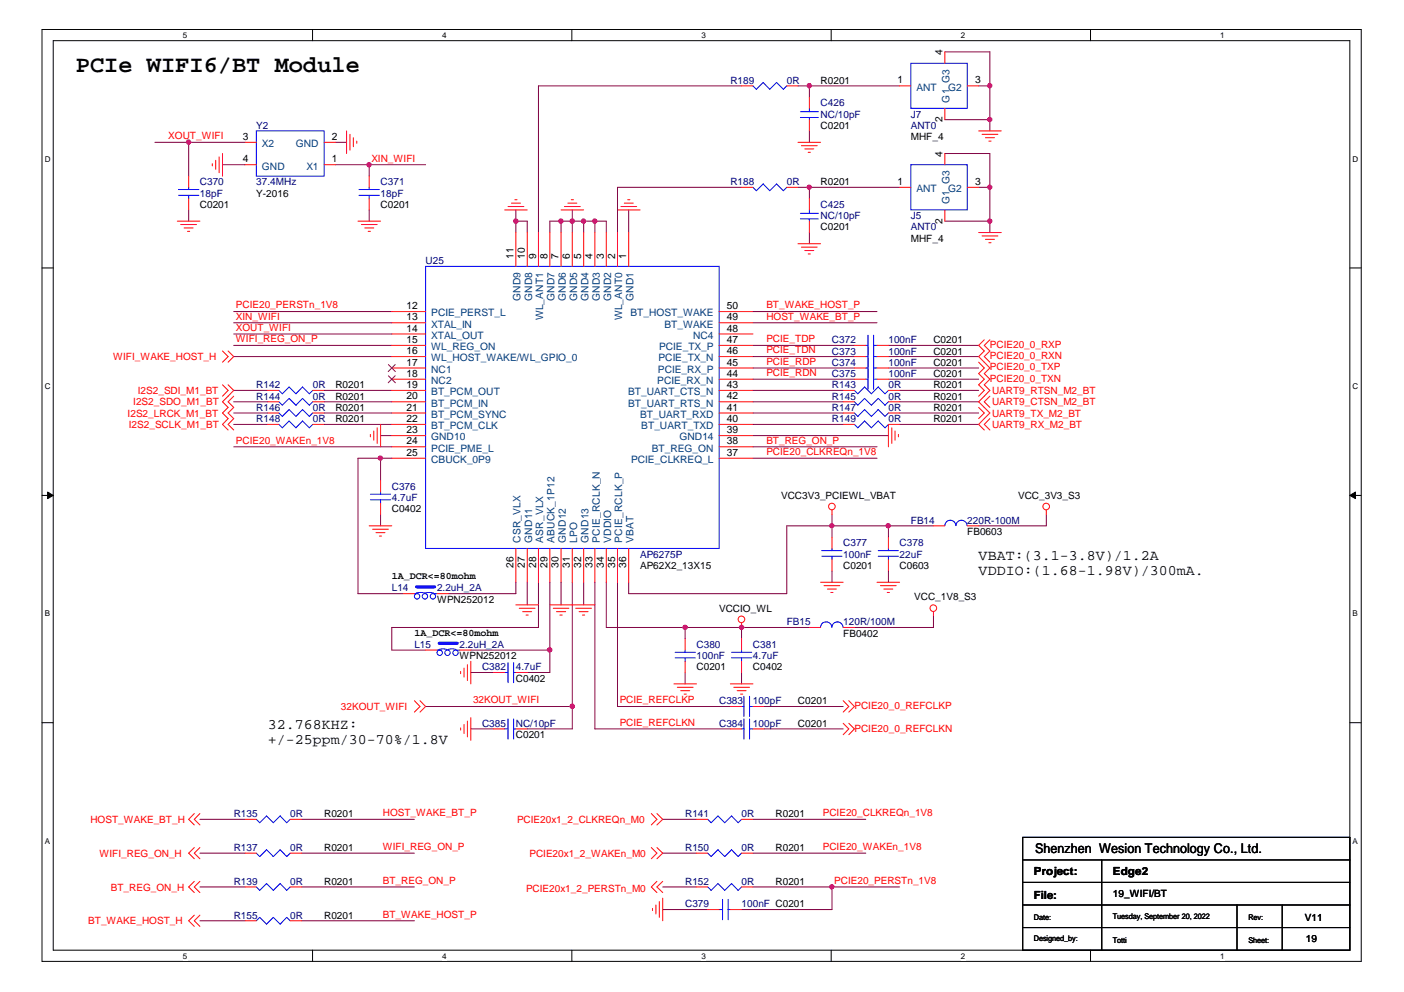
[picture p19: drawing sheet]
<svg xmlns="http://www.w3.org/2000/svg" width="297mm" height="210mm" viewBox="0 0 297 210" stroke-linecap="round" stroke-linejoin="round" font-family="sans-serif">
<defs><g id="words">
<text font-size="5" x="16" y="15.2">PCIe WIFI6/BT Module</text>
<g font-size="3.1">
<text x="207.1" y="118.5">VBAT:(3.1-3.8V)/1.2A</text>
<text x="207.1" y="121.6">VDDIO:(1.68-1.98V)/300mA.</text>
<text x="56.6" y="154.3">32.768KHZ:</text>
<text x="56.6" y="157.4">+/-25ppm/30-70%/1.8V</text>
</g>
<text font-size="2.8" x="219" y="180.4">Shenzhen Wesion Technology Co., Ltd.</text>
<g font-size="2.4">
<text x="218.7" y="185.1">Project:</text>
<text x="235.5" y="185.1">Edge2</text>
<text x="218.7" y="190.1">File:</text>
</g>
<g font-size="2.2">
<text x="199.4" y="11.7" transform="rotate(-90 199.4 11.7)">4</text>
<text x="189.9" y="17.7">1</text>
<text x="206.3" y="17.7">3</text>
<text x="51.4" y="29.6">3</text>
<text x="70.2" y="29.6">2</text>
<text x="199.4" y="25.8" transform="rotate(-90 199.4 25.8)">2</text>
<text x="51.4" y="34.3">4</text>
<text x="70.2" y="34.3">1</text>
<text x="199.4" y="33.2" transform="rotate(-90 199.4 33.2)">4</text>
<text x="189.9" y="39.1">1</text>
<text x="206.3" y="39.1">3</text>
<text x="199.4" y="47.3" transform="rotate(-90 199.4 47.3)">2</text>
<text x="108.6" y="54.7" transform="rotate(-90 108.6 54.7)">11</text>
<text x="111" y="54.7" transform="rotate(-90 111 54.7)">10</text>
<text x="113.4" y="54.7" transform="rotate(-90 113.4 54.7)">9</text>
<text x="115.8" y="54.7" transform="rotate(-90 115.8 54.7)">8</text>
<text x="118.2" y="54.7" transform="rotate(-90 118.2 54.7)">7</text>
<text x="120.6" y="54.7" transform="rotate(-90 120.6 54.7)">6</text>
<text x="123" y="54.7" transform="rotate(-90 123 54.7)">5</text>
<text x="125.3" y="54.7" transform="rotate(-90 125.3 54.7)">4</text>
<text x="127.8" y="54.7" transform="rotate(-90 127.8 54.7)">3</text>
<text x="130.1" y="54.7" transform="rotate(-90 130.1 54.7)">2</text>
<text x="132.5" y="54.7" transform="rotate(-90 132.5 54.7)">1</text>
<text x="86" y="65.4">12</text>
<text x="153.8" y="65.4">50</text>
<text x="86" y="67.8">13</text>
<text x="86" y="70.2">14</text>
<text x="153.8" y="70.2">48</text>
<text x="153.8" y="67.8">49</text>
<text x="86" y="77.4">17</text>
<text x="86" y="74.9">16</text>
<text x="86" y="72.6">15</text>
<text x="153.8" y="77.4">45</text>
<text x="153.8" y="72.6">47</text>
<text x="153.8" y="74.9">46</text>
<text x="86" y="79.7">18</text>
<text x="86" y="82.1">19</text>
<text x="153.8" y="82.1">43</text>
<text x="153.8" y="79.7">44</text>
<text x="86" y="89.3">22</text>
<text x="86" y="84.5">20</text>
<text x="86" y="86.9">21</text>
<text x="153.8" y="84.5">42</text>
<text x="153.8" y="89.3">40</text>
<text x="153.8" y="86.9">41</text>
<text x="86" y="94">24</text>
<text x="86" y="91.7">23</text>
<text x="153.8" y="91.7">39</text>
<text x="153.8" y="94">38</text>
<text x="86" y="96.4">25</text>
<text x="153.8" y="96.4">37</text>
<text x="108.6" y="120.2" transform="rotate(-90 108.6 120.2)">26</text>
<text x="111" y="120.2" transform="rotate(-90 111 120.2)">27</text>
<text x="113.4" y="120.2" transform="rotate(-90 113.4 120.2)">28</text>
<text x="115.8" y="120.2" transform="rotate(-90 115.8 120.2)">29</text>
<text x="118.2" y="120.2" transform="rotate(-90 118.2 120.2)">30</text>
<text x="120.6" y="120.2" transform="rotate(-90 120.6 120.2)">31</text>
<text x="123" y="120.2" transform="rotate(-90 123 120.2)">32</text>
<text x="125.3" y="120.2" transform="rotate(-90 125.3 120.2)">33</text>
<text x="127.8" y="120.2" transform="rotate(-90 127.8 120.2)">34</text>
<text x="130.1" y="120.2" transform="rotate(-90 130.1 120.2)">35</text>
<text x="132.5" y="120.2" transform="rotate(-90 132.5 120.2)">36</text>
</g>
<g font-size="2.2" fill="#004080">
<text x="193.9" y="19.2">ANT</text>
<text x="200.6" y="19.2">G2</text>
<text x="200.9" y="21.7" transform="rotate(-90 200.9 21.7)">G1 G3</text>
<text x="55.4" y="31.1">X2</text>
<text x="55.4" y="35.9">GND</text>
<text x="62.6" y="31.1">GND</text>
<text x="64.8" y="35.9">X1</text>
<text x="193.9" y="40.7">ANT</text>
<text x="200.6" y="40.7">G2</text>
<text x="200.9" y="43.2" transform="rotate(-90 200.9 43.2)">G1 G3</text>
<text x="110.2" y="63.7" transform="rotate(-90 110.2 63.7)">GND9</text>
<text x="112.6" y="63.7" transform="rotate(-90 112.6 63.7)">GND8</text>
<text x="117.3" y="63.7" transform="rotate(-90 117.3 63.7)">GND7</text>
<text x="119.7" y="63.7" transform="rotate(-90 119.7 63.7)">GND6</text>
<text x="122.1" y="63.7" transform="rotate(-90 122.1 63.7)">GND5</text>
<text x="124.5" y="63.7" transform="rotate(-90 124.5 63.7)">GND4</text>
<text x="126.9" y="63.7" transform="rotate(-90 126.9 63.7)">GND3</text>
<text x="129.3" y="63.7" transform="rotate(-90 129.3 63.7)">GND2</text>
<text x="134" y="63.7" transform="rotate(-90 134 63.7)">GND1</text>
<text x="91.2" y="69.3">XTAL_IN</text>
<text x="91.2" y="71.7">XTAL_OUT</text>
<text x="91.2" y="66.9">PCIE_PERST_L</text>
<text x="114.9" y="67.7" transform="rotate(-90 114.9 67.7)">WL_ANT1</text>
<text x="131.7" y="67.7" transform="rotate(-90 131.7 67.7)">WL_ANT0</text>
<text x="133.4" y="66.9">BT_HOST_WAKE</text>
<text x="140.6" y="69.3">BT_WAKE</text>
<text x="146.6" y="71.7">NC4</text>
<text x="91.2" y="76.5">WL_HOST_WAKE/WL_GPIO_0</text>
<text x="91.2" y="74.1">WL_REG_ON</text>
<text x="139.3" y="76.5">PCIE_TX_N</text>
<text x="139.4" y="74.1">PCIE_TX_P</text>
<text x="91.2" y="81.3">NC2</text>
<text x="91.2" y="78.9">NC1</text>
<text x="91.2" y="83.6">BT_PCM_OUT</text>
<text x="132.9" y="83.6">BT_UART_CTS_N</text>
<text x="139.1" y="81.3">PCIE_RX_N</text>
<text x="139.2" y="78.9">PCIE_RX_P</text>
<text x="91.2" y="86">BT_PCM_IN</text>
<text x="91.2" y="88.4">BT_PCM_SYNC</text>
<text x="132.9" y="86">BT_UART_RTS_N</text>
<text x="135.4" y="88.4">BT_UART_RXD</text>
<text x="91.2" y="90.8">BT_PCM_CLK</text>
<text x="91.2" y="95.6">PCIE_PME_L</text>
<text x="91.2" y="93.2">GND10</text>
<text x="135.7" y="90.8">BT_UART_TXD</text>
<text x="137.9" y="95.6">BT_REG_ON</text>
<text x="143.8" y="93.2">GND14</text>
<text x="91.2" y="98">CBUCK_0P9</text>
<text x="133.5" y="98">PCIE_CLKREQ_L</text>
<text x="110.2" y="114.9" transform="rotate(-90 110.2 114.9)">CSR_VLX</text>
<text x="112.6" y="114.9" transform="rotate(-90 112.6 114.9)">GND11</text>
<text x="114.9" y="114.9" transform="rotate(-90 114.9 114.9)">ASR_VLX</text>
<text x="117.3" y="114.9" transform="rotate(-90 117.3 114.9)">ABUCK_1P12</text>
<text x="119.7" y="114.9" transform="rotate(-90 119.7 114.9)">GND12</text>
<text x="122.1" y="114.9" transform="rotate(-90 122.1 114.9)">LPO</text>
<text x="124.5" y="114.9" transform="rotate(-90 124.5 114.9)">GND13</text>
<text x="126.9" y="114.9" transform="rotate(-90 126.9 114.9)">PCIE_RCLK_N</text>
<text x="129.3" y="114.9" transform="rotate(-90 129.3 114.9)">VDDIO</text>
<text x="131.7" y="114.9" transform="rotate(-90 131.7 114.9)">PCIE_RCLK_P</text>
<text x="134" y="114.9" transform="rotate(-90 134 114.9)">VBAT</text>
</g>
<g font-size="2.1" fill="#000080">
<text x="154.5" y="17.7">R189</text>
<text x="166.5" y="17.7">0R</text>
<text x="173.6" y="22.5">C426</text>
<text x="54.2" y="27.3">Y2</text>
<text x="173.6" y="24.9">NC/10pF</text>
<text x="192.7" y="24.9">J7</text>
<text x="192.7" y="27.3">ANT0</text>
<text x="42.3" y="39.2">C370</text>
<text x="42.3" y="41.6">18pF</text>
<text x="54.2" y="39.2">37.4MHz</text>
<text x="80.5" y="39.2">C371</text>
<text x="80.5" y="41.6">18pF</text>
<text x="154.5" y="39.2">R188</text>
<text x="166.5" y="39.2">0R</text>
<text x="173.6" y="44">C425</text>
<text x="173.6" y="46.4">NC/10pF</text>
<text x="192.7" y="46.4">J5</text>
<text x="192.7" y="48.7">ANT0</text>
<text x="90" y="55.9">U25</text>
<text x="176" y="75">C373</text>
<text x="176" y="72.6">C372</text>
<text x="176" y="77.4">C374</text>
<text x="188" y="75">100nF</text>
<text x="188" y="72.6">100nF</text>
<text x="188" y="77.4">100nF</text>
<text x="54.2" y="82.2">R142</text>
<text x="66.2" y="82.2">0R</text>
<text x="176" y="79.8">C375</text>
<text x="176" y="82.2">R143</text>
<text x="188" y="79.8">100nF</text>
<text x="188" y="82.2">0R</text>
<text x="54.2" y="87">R146</text>
<text x="54.2" y="84.6">R144</text>
<text x="54.2" y="89.3">R148</text>
<text x="66.2" y="87">0R</text>
<text x="66.2" y="84.6">0R</text>
<text x="66.2" y="89.3">0R</text>
<text x="176" y="87">R147</text>
<text x="176" y="84.6">R145</text>
<text x="176" y="89.3">R149</text>
<text x="188" y="87">0R</text>
<text x="188" y="84.6">0R</text>
<text x="188" y="89.3">0R</text>
<text x="82.9" y="103.7">C376</text>
<text x="82.9" y="106.1">4.7uF</text>
<text x="192.7" y="110.8">FB14</text>
<text x="204.6" y="110.8">220R-100M</text>
<text x="135.4" y="118">AP6275P</text>
<text x="178.4" y="115.6">C377</text>
<text x="178.4" y="118">100nF</text>
<text x="190.3" y="115.6">C378</text>
<text x="190.3" y="118">22uF</text>
<text x="82.9" y="125.2">L14</text>
<text x="92.5" y="125.2">2.2uH_2A</text>
<text x="87.7" y="137.1">L15</text>
<text x="97.2" y="137.1">2.2uH_2A</text>
<text x="147.4" y="137.1">C380</text>
<text x="159.3" y="137.1">C381</text>
<text x="166.5" y="132.3">FB15</text>
<text x="178.4" y="132.3">120R/100M</text>
<text x="102" y="141.9">C382</text>
<text x="109.1" y="141.9">4.7uF</text>
<text x="147.4" y="139.5">100nF</text>
<text x="159.3" y="139.5">4.7uF</text>
<text x="152.1" y="149">C383</text>
<text x="159.3" y="149">100pF</text>
<text x="102" y="153.8">C385</text>
<text x="109.1" y="153.8">NC/10pF</text>
<text x="152.1" y="153.8">C384</text>
<text x="159.3" y="153.8">100pF</text>
<text x="49.4" y="172.9">R135</text>
<text x="61.4" y="172.9">0R</text>
<text x="144.9" y="172.9">R141</text>
<text x="156.9" y="172.9">0R</text>
<text x="49.4" y="180.1">R137</text>
<text x="61.4" y="180.1">0R</text>
<text x="144.9" y="180.1">R150</text>
<text x="156.9" y="180.1">0R</text>
<text x="49.4" y="187.3">R139</text>
<text x="61.4" y="187.3">0R</text>
<text x="144.9" y="187.3">R152</text>
<text x="144.9" y="192">C379</text>
<text x="156.9" y="187.3">0R</text>
<text x="156.9" y="192">100nF C0201</text>
<text x="49.4" y="194.4">R155</text>
<text x="61.4" y="194.4">0R</text>
</g>
<g font-size="2.1">
<text x="173.6" y="17.7">R0201</text>
<text x="173.6" y="27.3">C0201</text>
<text x="192.7" y="29.6">MHF_4</text>
<text x="54.2" y="41.6">Y-2016</text>
<text x="173.6" y="39.2">R0201</text>
<text x="42.3" y="44">C0201</text>
<text x="80.5" y="44">C0201</text>
<text x="173.6" y="48.7">C0201</text>
<text x="192.7" y="51.2">MHF_4</text>
<text x="197.5" y="75">C0201</text>
<text x="197.5" y="72.6">C0201</text>
<text x="197.5" y="77.4">C0201</text>
<text x="71" y="82.2">R0201</text>
<text x="197.5" y="79.8">C0201</text>
<text x="197.5" y="82.2">R0201</text>
<text x="71" y="87">R0201</text>
<text x="71" y="84.6">R0201</text>
<text x="71" y="89.3">R0201</text>
<text x="197.5" y="87">R0201</text>
<text x="197.5" y="84.6">R0201</text>
<text x="197.5" y="89.3">R0201</text>
<text x="165.3" y="105.6">VCC3V3_PCIEWL_VBAT</text>
<text x="215.4" y="105.6">VCC_3V3_S3</text>
<text x="82.9" y="108.4">C0402</text>
<text x="204.6" y="113.2">FB0603</text>
<text x="82.9" y="122.6">1A_DCR&lt;=80mohm</text>
<text x="135.4" y="120.4">AP62X2_13X15</text>
<text x="178.4" y="120.4">C0201</text>
<text x="190.3" y="120.4">C0603</text>
<text x="92.5" y="127.6">WPN252012</text>
<text x="152.1" y="129.5">VCCIO_WL</text>
<text x="193.4" y="127.1">VCC_1V8_S3</text>
<text x="87.7" y="134.5">1A_DCR&lt;=80mohm</text>
<text x="178.4" y="134.7">FB0402</text>
<text x="97.2" y="139.5">WPN252012</text>
<text x="147.4" y="141.9">C0201</text>
<text x="159.3" y="141.9">C0402</text>
<text x="109.1" y="144.2">C0402</text>
<text x="168.8" y="149">C0201</text>
<text x="168.8" y="153.8">C0201</text>
<text x="109.1" y="156.2">C0201</text>
<text x="68.6" y="172.9">R0201</text>
<text x="164.1" y="172.9">R0201</text>
<text x="68.6" y="180.1">R0201</text>
<text x="164.1" y="180.1">R0201</text>
<text x="68.6" y="187.3">R0201</text>
<text x="164.1" y="187.3">R0201</text>
<text x="235.5" y="189.9">19_WIFI/BT</text>
<text x="68.6" y="194.4">R0201</text>
<text x="276.1" y="194.9">V11</text>
<text x="276.3" y="199.4">19</text>
</g>
<g font-size="2.1" fill="#f00">
<text x="35.6" y="29.4">XOUT_WIFI</text>
<text x="78.6" y="34.2">XIN_WIFI</text>
<text x="49.9" y="65.2">PCIE20_PERSTn_1V8</text>
<text x="162.1" y="65.2">BT_WAKE_HOST_P</text>
<text x="49.9" y="67.6">XIN_WIFI</text>
<text x="49.9" y="70">XOUT_WIFI</text>
<text x="162.1" y="67.6">HOST_WAKE_BT_P</text>
<text x="23.9" y="76.2">WIFI_WAKE_HOST_H</text>
<text x="49.9" y="72.4">WIFI_REG_ON_P</text>
<text x="162.1" y="77.2">PCIE_RDP</text>
<text x="162.1" y="74.8">PCIE_TDN</text>
<text x="162.1" y="72.4">PCIE_TDP</text>
<text x="209.4" y="73.6">PCIE20_0_RXP</text>
<text x="209.4" y="76">PCIE20_0_RXN</text>
<text x="29.2" y="83.4">I2S2_SDI_M1_BT</text>
<text x="162.1" y="79.6">PCIE_RDN</text>
<text x="209.4" y="78.4">PCIE20_0_TXP</text>
<text x="209.4" y="80.7">PCIE20_0_TXN</text>
<text x="209.9" y="83.4">UART9_RTSN_M2_BT</text>
<text x="27" y="88.2">I2S2_LRCK_M1_BT</text>
<text x="28.2" y="85.8">I2S2_SDO_M1_BT</text>
<text x="209.9" y="85.8">UART9_CTSN_M2_BT</text>
<text x="209.9" y="88.2">UART9_TX_M2_BT</text>
<text x="27.3" y="90.5">I2S2_SCLK_M1_BT</text>
<text x="49.9" y="93.9">PCIE20_WAKEn_1V8</text>
<text x="162.1" y="93.9">BT_REG_ON_P</text>
<text x="209.9" y="90.5">UART9_RX_M2_BT</text>
<text x="162.1" y="96.3">PCIE20_CLKREQn_1V8</text>
<text x="100.1" y="148.8">32KOUT_WIFI</text>
<text x="131.1" y="148.8">PCIE_REFCLKP</text>
<text x="72.1" y="150.2">32KOUT_WIFI</text>
<text x="131.1" y="153.6">PCIE_REFCLKN</text>
<text x="180.8" y="150">PCIE20_0_REFCLKP</text>
<text x="180.8" y="154.8">PCIE20_0_REFCLKN</text>
<text x="81" y="172.7">HOST_WAKE_BT_P</text>
<text x="174.1" y="172.7">PCIE20_CLKREQn_1V8</text>
<text x="19.1" y="174.1">HOST_WAKE_BT_H</text>
<text x="81" y="179.8">WIFI_REG_ON_P</text>
<text x="109.4" y="174.1">PCIE20x1_2_CLKREQn_M0</text>
<text x="174.1" y="179.8">PCIE20_WAKEn_1V8</text>
<text x="21" y="181.3">WIFI_REG_ON_H</text>
<text x="112" y="181.3">PCIE20x1_2_WAKEn_M0</text>
<text x="23.5" y="188.4">BT_REG_ON_H</text>
<text x="81" y="187">BT_REG_ON_P</text>
<text x="111.3" y="188.7">PCIE20x1_2_PERSTn_M0</text>
<text x="176.5" y="187">PCIE20_PERSTn_1V8</text>
<text x="18.7" y="195.6">BT_WAKE_HOST_H</text>
<text x="81" y="194.2">BT_WAKE_HOST_P</text>
</g>
<g font-size="1.7">
<text x="38.7" y="8">5</text>
<text x="93.6" y="8">4</text>
<text x="148.4" y="8">3</text>
<text x="203.3" y="8">2</text>
<text x="258.1" y="8">1</text>
<text x="9.5" y="34.2">D</text>
<text x="286.2" y="34.2">D</text>
<text x="9.5" y="82.3">C</text>
<text x="286.2" y="82.3">C</text>
<text x="9.5" y="130.4">B</text>
<text x="286.2" y="130.4">B</text>
<text x="9.5" y="178.5">A</text>
<text x="286.2" y="178.5">A</text>
<text x="218.7" y="194.7">Date:</text>
<text x="235.5" y="194.4">Tuesday, September 20, 2022</text>
<text x="264.1" y="194.7">Rev:</text>
<text x="38.7" y="202.8">5</text>
<text x="93.6" y="202.8">4</text>
<text x="148.4" y="202.8">3</text>
<text x="203.3" y="202.8">2</text>
<text x="218.7" y="199.2">Designed_by:</text>
<text x="235.5" y="199.4">Totti</text>
<text x="258.1" y="202.8">1</text>
<text x="264.1" y="199.4">Sheet:</text>
</g>
</g></defs>
<path d="M8.9 6.2h279.1v197.2h-279.1zM11.3 8.6h274.3v192.5h-274.3z" fill="none" stroke="#000" stroke-width=".21"/>
<g fill="#fff">
<path d="M38.7 6.5h.9v1.9h-.9z"/>
<path d="M38.7 201.3h.9v1.9h-.9z"/>
</g>
<path d="M66.1 6.2v2.4M66.1 201.1v2.3" fill="none" stroke="#000" stroke-width=".21"/>
<g fill="#fff">
<path d="M93.6 6.5h.9v1.9h-.9z"/>
<path d="M93.6 201.3h.9v1.9h-.9z"/>
</g>
<path d="M121 6.2v2.4M121 201.1v2.3" fill="none" stroke="#000" stroke-width=".21"/>
<g fill="#fff">
<path d="M148.4 6.5h1v1.9h-1z"/>
<path d="M148.4 201.3h1v1.9h-1z"/>
</g>
<path d="M175.9 6.2v2.4M175.9 201.1v2.3" fill="none" stroke="#000" stroke-width=".21"/>
<g fill="#fff">
<path d="M203.3 6.5h.9v1.9h-.9z"/>
<path d="M203.3 201.3h.9v1.9h-.9z"/>
</g>
<path d="M230.7 6.2v2.4M230.7 201.1v2.3" fill="none" stroke="#000" stroke-width=".21"/>
<g fill="#fff">
<path d="M258.1 6.5h1v1.9h-1z"/>
<path d="M258.1 201.3h1v1.9h-1z"/>
<path d="M9.5 32.7h1.2v1.9h-1.2z"/>
<path d="M286.2 32.7h1.2v1.9h-1.2z"/>
<path d="M9.5 80.7h1.2v1.9h-1.2z"/>
<path d="M286.2 80.7h1.2v1.9h-1.2z"/>
</g>
<path d="M8.9 56.7h2.4M285.6 56.7h2.4" fill="none" stroke="#000" stroke-width=".21"/>
<g fill="#fff">
<path d="M9.5 128.9h1.1v1.9h-1.1z"/>
<path d="M286.2 128.9h1.1v1.9h-1.1z"/>
</g>
<path d="M8.9 104.8h2.4M285.6 104.8h2.4" fill="none" stroke="#000" stroke-width=".21"/>
<g fill="#000" stroke="#000" stroke-width=".21">
<path d="M10.1 104.1l1.2 .7-1.2 .7z" fill-rule="evenodd"/>
<path d="M285.6 104.8l1.2-.7v1.4z" fill-rule="evenodd"/>
</g>
<g fill="#fff">
<path d="M9.5 177h1.1v1.9h-1.1z"/>
<path d="M286.2 177h1.1v1.9h-1.1z"/>
</g>
<path d="M8.9 152.9h2.4M285.6 152.9h2.4M216.4 177.2h69.2v23.9h-69.2zM216.4 196.3h69.2M216.4 191.5h69.2M216.4 186.7h69.2M216.4 182h69.2M233.1 182v19.1M261.7 191.5v9.6M271.3 191.5v9.6" fill="none" stroke="#000" stroke-width=".21"/>
<g fill="none" stroke="#800040" stroke-width=".21">
<path d="M156.9 18.2h-43v31M168.8 18.2h21.5M171.2 18.2v2.3M199.9 11h9.5v16.7M207.1 18.2h2.3M32.8 30.1h19.1M39.9 30.1v7.2M47.1 34.9h4.8M71 30.1h2.3M71 34.9h19M78.1 34.9v2.4M156.9 39.6h-26.3v9.6"/>
<path d="M168.8 39.6h21.5M171.2 27.7v2.4M171.2 39.6v2.5M199.9 32.5h9.5v16.7M199.9 25.3h9.5M207.1 39.6h2.3M39.9 44.4v2.4M78.1 44.4v2.4M109.1 46.8h2.4v2.4M109.1 44.4v4.8M116.3 49.2v-2.4h12v2.4M118.7 46.8v2.4"/>
<path d="M121.1 44.4v4.8M123.5 46.8v2.4M125.9 46.8v2.4M133 44.4v4.8M171.2 49.2v2.4M199.9 46.8h9.5M49.4 68.3h33.5M49.4 65.9h33.5M49.4 75.5h33.5M49.4 73.1h33.5M49.4 70.7h33.5M159.3 68.3h26.2"/>
<path d="M159.3 65.9h26.2M159.3 77.9h21.5M159.3 75.5h21.5M159.3 73.1h21.5M188 77.9h19.1M188 75.5h19.1M188 73.1h19.1M49.4 85h7.2M49.4 82.6h7.2M49.4 89.8h7.2M49.4 87.4h7.2M49.4 94.5h33.5"/>
<path d="M68.6 85h14.3M68.6 82.6h14.3M68.6 89.8h14.3M68.6 87.4h14.3M80.5 92.2h2.4M80.5 97v4.7M82.9 97h-7.2v28.6h9.6M159.3 85h19.1M159.3 82.6h19.1M159.3 89.8h19.1M159.3 87.4h19.1M159.3 80.2h21.5"/>
<path d="M159.3 97h26.2M159.3 94.5h26.2M159.3 92.2h28.7M188 80.2h19.1M190.3 85h16.8M190.3 82.6h16.8M190.3 89.8h16.8M190.3 87.4h16.8M80.5 108.9v2.4M176 108.9v4.8M188 111.3v2.4M197.5 111.3h-31v14.3h-33.5v-2.4"/>
<path d="M221.4 108.9v2.4h-14.3M99.6 137.6h16.7M109.1 123.2v2.4h-14.3M111.5 123.2v4.8M113.9 123.2v9.6h-31v4.8h7.1M116.3 123.2v19.1h-4.8M118.7 123.2v4.8M121.1 123.2v31h-9.6M123.5 123.2v4.8M125.9 123.2v31h28.6M128.3 123.2v9.6h42.9M130.6 123.2v26.3h23.9"/>
<path d="M144.9 132.8v2.3M156.9 132.8v2.3M176 120.8v2.4M188 120.8v2.4M197.5 130.4v2.4h-16.7M90 149.5h31.1M99.6 154.2h4.8M99.6 142.3h4.8M144.9 142.3v2.4M156.9 142.3v2.4M161.7 154.2h16.7M161.7 149.5h16.7"/>
<path d="M42.3 173.4h9.6M63.8 173.4h23.9M140.2 173.4h7.2M159.3 173.4h23.9M42.3 180.5h9.6M42.3 187.7h9.6M42.3 194.8h9.6M63.8 180.5h23.9M63.8 187.7h23.9M63.8 194.8h23.9M140.2 180.5h7.2M140.2 187.7h7.2"/>
<path d="M140.2 192.5h9.5M159.3 180.5h23.9M159.3 187.7h31M176 187.7v4.8h-19.1"/>
</g>
<g fill="#f0f" stroke="#f0f" stroke-width=".21">
<circle cx="109.1" cy="46.8" r=".47"/>
<circle cx="116.3" cy="137.5" r=".47"/>
<circle cx="121.1" cy="149.4" r=".47"/>
<circle cx="121.1" cy="46.8" r=".47"/>
<circle cx="118.7" cy="46.8" r=".46"/>
<circle cx="123.4" cy="46.8" r=".46"/>
<circle cx="125.8" cy="46.8" r=".46"/>
<circle cx="80.5" cy="96.9" r=".46"/>
<circle cx="39.9" cy="30.1" r=".46"/>
<circle cx="78.1" cy="34.8" r=".46"/>
<circle cx="156.9" cy="132.7" r=".46"/>
<circle cx="145" cy="132.7" r=".46"/>
<circle cx="187.9" cy="111.2" r=".46"/>
<circle cx="176" cy="111.2" r=".46"/>
<circle cx="209.4" cy="39.6" r=".45"/>
<circle cx="209.4" cy="46.8" r=".46"/>
<circle cx="209.4" cy="25.3" r=".45"/>
<circle cx="209.4" cy="18.1" r=".46"/>
<circle cx="176" cy="187.7" r=".46"/>
<circle cx="171.2" cy="18.1" r=".46"/>
<circle cx="171.2" cy="39.6" r=".45"/>
</g>
<g fill="none" stroke="#f00" stroke-width=".21">
<path d="M156.9 18.2h2.4M166.5 18.2h2.3M190.3 18.2h2.4M199.9 11v2.4M204.6 18.2h2.5M39.9 37.3v2.3M44.9 34.6v.5M45.6 33.9v1.9M46.4 33.2v3.3M47.1 32.5v4.8M51.9 30.1h2.3M51.9 34.9h2.3"/>
<path d="M68.6 30.1h2.4M68.6 34.9h2.4M73.3 27.7v4.8M74 28.4v3.4M74.8 29.1v1.9M75.5 29.9v.4M78.1 37.3v2.3M156.9 39.6h2.4M166.5 39.6h2.3M168.8 30.1h4.8M169.5 30.8h3.4M170.3 31.5h1.9"/>
<path d="M171 32.2h.4M171.2 20.5v2.4M171.2 25.3v2.4M190.3 39.6h2.4M199.9 22.9v2.4M199.9 32.5v2.4M204.6 39.6h2.5M207.1 27.7h4.7M207.8 28.4h3.3M208.5 29.1h1.9M209.2 29.9h.5M37.5 46.8h4.8"/>
<path d="M38.2 47.5h3.4M38.9 48.2h2M39.7 49h.4M39.9 42.1v2.3M75.7 46.8h4.8M76.5 47.5h3.3M77.2 48.2h1.9M77.9 49h.5M78.1 42.1v2.3M106.8 44.4h4.7M107.5 43.7h3.3M108.2 43h1.9"/>
<path d="M108.9 42.3h.5M109.1 49.2v7.2M111.5 49.2v7.2M113.9 49.2v7.2M116.3 49.2v7.2M118.7 44.4h4.8M118.7 49.2v7.2M119.4 43.7h3.4M120.1 43h1.9M120.9 42.3h.4M121.1 49.2v7.2M123.5 49.2v7.2"/>
<path d="M125.9 49.2v7.2M128.3 49.2v7.2M130.6 44.4h4.8M130.6 49.2v7.2M131.4 43.7h3.3M132.1 43h1.9M132.8 42.3h.5M133 49.2v7.2M168.8 51.6h4.8M169.5 52.3h3.4M170.3 53h1.9M171 53.7h.4"/>
<path d="M171.2 42.1v2.3M171.2 46.8v2.4M199.9 44.4v2.4M207.1 49.2h4.7M207.8 49.9h3.3M208.5 50.6h1.9M209.2 51.4h.5M47.1 74.3l1.2 1.2-1.2 1.1M48.3 74.3l1.1 1.2-1.1 1.1M82.9 75.5h7.1M82.9 73.1h7.1M82.9 77.9h7.1"/>
<path d="M82.9 68.3h7.1M82.9 70.7h7.1M82.9 65.9h7.1M152.1 75.5h7.2M152.1 73.1h7.2M152.1 77.9h7.2M152.1 68.3h7.2M152.1 70.7h7.2M152.1 65.9h7.2M180.8 75.5h2.4M180.8 73.1h2.4M180.8 77.9h2.4"/>
<path d="M185.5 75.5h2.5M185.5 73.1h2.5M185.5 77.9h2.5M207.1 76.6l1.1 1.3-1.1 1.2 1.1 1.1-1.1 1.2 1.1 1.2-1.1 1.2M208.2 71.9l-1.1 1.2 1.1 1.2-1.1 1.2 2.3 2.4-1.2 1.2 1.2 1.1-1.2 1.2 1.2 1.2-2.3 2.4 2.3 2.4-2.3 2.4 1.1 1.2M209.4 71.9l-1.2 1.2 1.2 1.2-1.2 1.2 1.2 1.1M47.1 81.4l1.2 1.2-1.2 1.2M48.3 81.4l1.1 1.2-2.3 2.4 1.2 1.2-1.2 1.2 1.2 1.2-1.2 1.2 1.2 1.2M49.4 83.8l-1.1 1.2 1.1 1.2-1.1 1.2 1.1 1.2-1.1 1.2 1.1 1.2M56.6 87.4h2.4M56.6 82.6h2.4M56.6 85h2.4"/>
<path d="M56.6 89.8h2.4M66.2 87.4h2.4M66.2 82.6h2.4M66.2 85h2.4M66.2 89.8h2.4M78.4 91.9v.5M79.1 91.2v1.9M79.8 90.5v3.3M80.5 89.8v4.7M82.9 80.2h7.1M82.9 87.4h7.1M82.9 82.6h7.1"/>
<path d="M82.9 85h7.1M82.9 89.8h7.1M82.9 97h7.1M82.9 92.2h7.1M82.9 94.5h7.1M152.1 80.2h7.2M152.1 87.4h7.2M152.1 82.6h7.2M152.1 85h7.2M152.1 89.8h7.2M152.1 97h7.2M152.1 92.2h7.2"/>
<path d="M152.1 94.5h7.2M178.4 87.4h2.4M178.4 82.6h2.4M178.4 85h2.4M178.4 89.8h2.4M180.8 80.2h2.4M185.5 80.2h2.5M188 87.4h2.3M188 82.6h2.3M188 85h2.3M188.7 90.5v3.3M189.4 91.2v1.9"/>
<path d="M190.1 91.9v.5M190.3 89.8h-2.3v4.7M207.1 86.2l1.1 1.2-1.1 1.2M209.4 83.8l-1.2 1.2 1.2 1.2M209.4 88.6l-1.2 1.2 1.2 1.2M78.1 111.3h4.8M78.8 112h3.4M79.5 112.7h1.9M80.3 113.4h.4M80.5 101.7v2.4M80.5 106.5v2.4M109.1 116v7.2"/>
<path d="M111.5 116v7.2M113.9 116v7.2M116.3 116v7.2M118.7 116v7.2M121.1 116v7.2M123.5 116v7.2M125.9 116v7.2M128.3 116v7.2M130.6 116v7.2M133 116v7.2M176 107.9v1M176 113.7v2.3"/>
<path d="M176 118.4v2.4M188 113.7v2.3M188 118.4v2.4M197.5 111.3h2.4M204.6 111.3h2.5M221.4 107.9v1M85.3 125.6h2.4M90 137.6h2.5M92.5 125.6h2.3M97.2 137.6h2.4M99.6 139.9v4.8M109.1 128h4.8"/>
<path d="M109.9 128.7h3.3M110.6 129.4h1.9M111.3 130.1h.5M116.3 128h9.6M117.1 128.7h3.3M117.7 129.4h2M118.4 130.1h.6M121.8 128.7h3.3M122.5 129.4h1.9M123.2 130.1h.5M144.9 135.1v2.5M144.9 139.9v2.4"/>
<path d="M156.9 131.8v1M156.9 135.1v2.5M156.9 139.9v2.4M171.2 132.8h2.4M173.6 123.2h4.8M174.3 123.9h3.4M175 124.6h2M175.8 125.4h.4M178.4 132.8h2.4M185.5 123.2h4.8M186.3 123.9h3.3M187 124.6h1.9"/>
<path d="M187.7 125.4h.5M197.5 129.4v1M87.7 148.3l1.2 1.2-1.2 1.2M88.9 148.3l1.1 1.2-1.1 1.2M97.5 142.1v.5M97.5 154v.5M98.2 141.4v1.9M98.2 153.3v1.9M98.9 140.6v3.4M98.9 152.6v3.3M99.6 151.9v4.7M104.4 154.2h2.4"/>
<path d="M104.4 142.3h2.4M109.1 154.2h2.4M109.1 142.3h2.4M142.6 144.7h4.8M143.3 145.4h3.3M144 146.1h1.9M144.7 146.9h.5M154.5 144.7h4.8M154.5 149.5h2.4M154.5 154.2h2.4M155.2 145.4h3.4M156 146.1h1.9"/>
<path d="M156.7 146.9h.4M159.3 149.5h2.4M159.3 154.2h2.4M178.4 148.3l1.2 1.2-1.2 1.2M178.4 153l1.2 1.2-1.2 1.3M179.6 148.3l1.2 1.2-1.2 1.2M179.6 153l1.2 1.2-1.2 1.3M41.1 179.3l-1.2 1.2 1.2 1.2M41.1 172.1l-1.2 1.3 1.2 1.2M42.3 179.3l-1.2 1.2 1.2 1.2M42.3 172.1l-1.2 1.3 1.2 1.2M51.9 173.4h2.3"/>
<path d="M61.4 173.4h2.4M137.8 172.1l1.2 1.3-1.2 1.2M137.8 179.3l1.2 1.2-1.2 1.2M139 172.1l1.2 1.3-1.2 1.2M139 179.3l1.2 1.2-1.2 1.2M147.4 173.4h2.3M156.9 173.4h2.4M41.1 186.5l-1.2 1.2 1.2 1.2M41.1 193.6l-1.2 1.2 1.2 1.2M42.3 186.5l-1.2 1.2 1.2 1.2M42.3 193.6l-1.2 1.2 1.2 1.2M51.9 187.7h2.3"/>
<path d="M51.9 194.8h2.3M51.9 180.5h2.3M61.4 187.7h2.4M61.4 194.8h2.4M61.4 180.5h2.4M138 192.2v.5M138.8 191.5v1.9M139 186.5l-1.2 1.2 1.2 1.2M139.5 190.8v3.3M140.2 190v4.8M140.2 186.5l-1.2 1.2 1.2 1.2M147.4 187.7h2.3"/>
<path d="M147.4 180.5h2.3M149.7 192.5h2.4M154.5 192.5h2.4M156.9 187.7h2.4M156.9 180.5h2.4"/>
<circle cx="176" cy="107.2" r=".7"/>
<circle cx="221.3" cy="107.2" r=".7"/>
<circle cx="156.9" cy="131" r=".7"/>
<circle cx="197.5" cy="128.7" r=".7"/>
</g>
<g fill="none" stroke="#00f" stroke-width=".21">
<path d="M159.3 18.2l.7 .7 1.5-1.4 1.4 1.4 1.4-1.4 1.4 1.4 .8-.7M192.7 13.4h11.9v9.5h-11.9zM39.9 39.6v.5M54.2 27.7h14.4v9.6h-14.4zM78.1 39.6v.5M159.3 39.6l.7 .8 1.5-1.5 1.4 1.5 1.4-1.5 1.4 1.5 .8-.8M169.3 23.6h3.8M169.3 24.9h3.8M171.2 22.9v.7M171.2 24.9v.4M192.7 34.9h11.9v9.5h-11.9zM37.8 41.3h4.3"/>
<path d="M37.8 40.1h4.3M39.9 41.3v.8M75.9 41.3h4.4M75.9 40.1h4.4M78.1 41.3v.8M90 56.4h62.1v59.6h-62.1zM169.3 45.1h3.8M169.3 46.3h3.8M171.2 44.4v.7M171.2 46.3v.5M183.2 75.5h.4M183.2 73.1h.4"/>
<path d="M183.2 77.9h.4M183.6 70.9v11.5M184.8 70.9v11.5M184.8 75.5h.7M184.8 73.1h.7M184.8 77.9h.7M59 87.4l.7 .7 1.5-1.4 1.4 1.4 1.4-1.4 1.4 1.4 .8-.7M59 82.6l.7 .7 1.5-1.4 1.4 1.4 1.4-1.4 1.4 1.4 .8-.7M59 85l.7 .7 1.5-1.4 1.4 1.4 1.4-1.4 1.4 1.4 .8-.7M59 89.8l.7 .7 1.5-1.4 1.4 1.4 1.4-1.4 1.4 1.4 .8-.7M180.8 87.4l.7 .7 1.4-1.4 1.5 1.4 1.4-1.4 1.4 1.4 .8-.7M180.8 85l.7 .7 1.4-1.4 1.5 1.4 1.4-1.4 1.4 1.4 .8-.7"/>
<path d="M180.8 89.8l.7 .7 1.4-1.4 1.5 1.4 1.4-1.4 1.4 1.4 .8-.7M180.8 82.6l.7 .7 1.4-1.4 1.5 1.4 1.4-1.4 1.4 1.4 .8-.7M183.2 80.2h.4M184.8 80.2h.7M78.4 105.8h4.2M78.4 104.6h4.2M80.5 104.1v.5M80.5 105.8v.7M173.9 117.7h4.2M173.9 116.5h4.2M176 116v.5M176 117.7v.7"/>
<path d="M185.8 117.7h4.3M185.8 116.5h4.3M188 116v.5M188 117.7v.7M199.9 111.2a1.16 1.16 0 0 1 1.2-1.1 1.16 1.16 0 0 1 1.1 1.1M202.3 111.2a1.16 1.16 0 0 1 1.1-1.1 1.16 1.16 0 0 1 1.2 1.1M87.7 125.6h.7M88.1 125.5l.8-.1 .9 .1M90 125.5l.8-.1 .9 .1M91.7 125.6h.8M92.5 137.6h.7M92.8 137.4l.9-.1 .9 .1"/>
<path d="M94.7 137.4l.9-.1 .9 .1M96.5 137.6h.7M142.8 139.2h4.3M142.8 138h4.3M144.9 137.6v.4M144.9 139.2v.7M154.8 139.2h4.2M154.8 138h4.2M156.9 137.6v.4M156.9 139.2v.7M173.6 132.7a1.19 1.19 0 0 1 1.2-1.1 1.19 1.19 0 0 1 1.2 1.1M176 132.7a1.16 1.16 0 0 1 1.2-1.1 1.16 1.16 0 0 1 1.2 1.1"/>
<path d="M106.8 154.2h.7M106.8 142.3h.7M107.5 140.2v4.3M107.5 152.1v4.3M108.7 154.2h.4M108.7 140.2v4.3M108.7 152.1v4.3M108.7 142.3h.4M156.9 149.5h.5M156.9 154.2h.5M157.4 147.3v4.3M157.4 152.1v4.3"/>
<path d="M158.6 149.5h.7M158.6 147.3v4.3M158.6 152.1v4.3M158.6 154.2h.7M54.2 173.4l.7 .7 1.5-1.5 1.4 1.5 1.5-1.5 1.4 1.5 .7-.7M149.7 173.4l.8 .7 1.4-1.5 1.4 1.5 1.5-1.5 1.4 1.5 .7-.7M54.2 187.7l.7 .7 1.5-1.4 1.4 1.4 1.5-1.4 1.4 1.4 .7-.7M54.2 194.8l.7-.7 1.5 1.5 1.4-1.5 1.5 1.5 1.4-1.5 .7 .7M54.2 180.5l.7 .7 1.5-1.4 1.4 1.4 1.5-1.4 1.4 1.4 .7-.7M149.7 187.7l.8 .7 1.4-1.4 1.4 1.4 1.5-1.4 1.4 1.4 .7-.7M149.7 180.5l.8 .7 1.4-1.4 1.4 1.4 1.5-1.4 1.4 1.4 .7-.7M152.1 192.5h.8"/>
<path d="M152.9 190.3v4.3M154.1 192.5h.4M154.1 190.3v4.3"/>
<circle cx="88.2" cy="126.2" r=".57"/>
<circle cx="89.9" cy="126.2" r=".57"/>
<circle cx="91.6" cy="126.2" r=".57"/>
<circle cx="93" cy="138.1" r=".57"/>
<circle cx="94.7" cy="138.1" r=".57"/>
<circle cx="96.4" cy="138.1" r=".57"/>
</g>
<path d="M88.1 124.2h3.8M92.9 136.1h3.8" fill="none" stroke="#00f" stroke-width=".68"/>
<path d="M82.2 79.5l1.5 1.5M82.2 77.1l1.5 1.5M83.6 79.5l-1.5 1.5M83.6 77.1l-1.5 1.5" fill="none" stroke="#804000" stroke-width=".21"/>
<use href="#words"/>
</svg>
